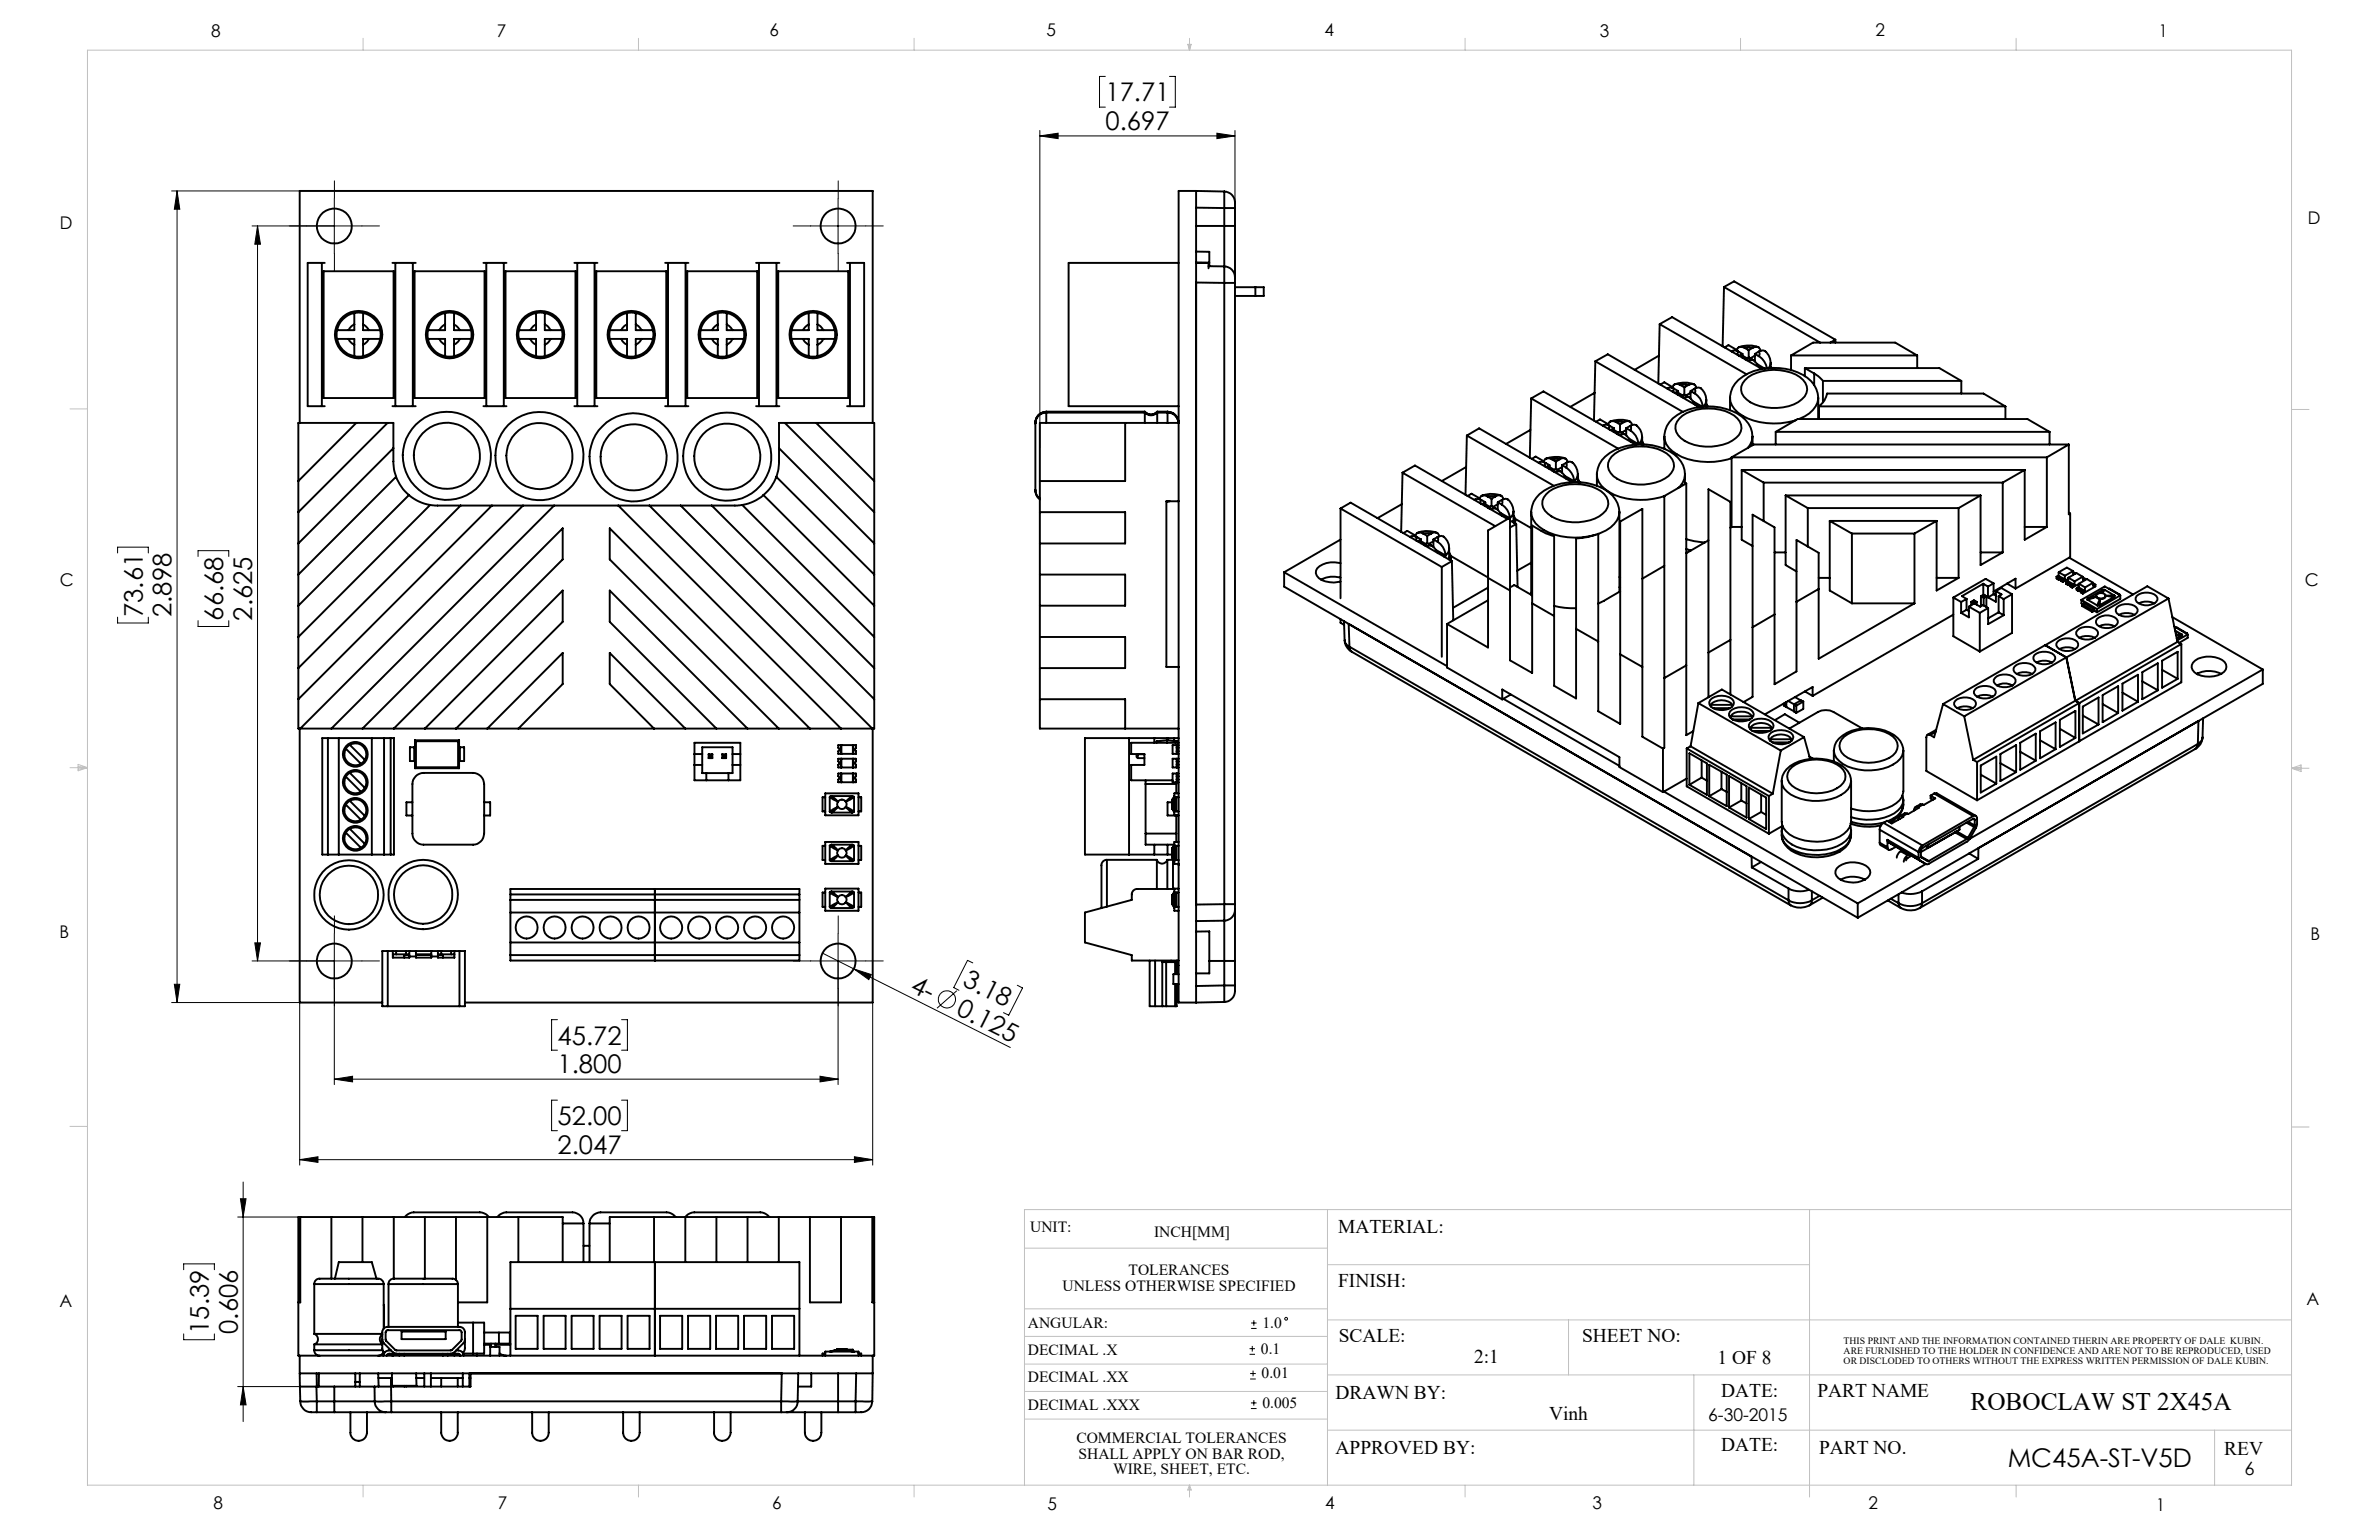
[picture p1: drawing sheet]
<svg xmlns="http://www.w3.org/2000/svg" width="432mm" height="279mm" viewBox="0 0 432 279" stroke-linecap="round" stroke-linejoin="round" font-family="sans-serif">
<defs><g id="words">
<g font-size="4.7">
<text x="200.6" y="18.4">17.71</text>
<text x="200.6" y="23.6">0.697</text>
<text x="25.9" y="111.9" transform="rotate(-90 25.9 111.9)">73.61</text>
<text x="31.1" y="111.9" transform="rotate(-90 31.1 111.9)">2.898</text>
<text x="40.5" y="112.6" transform="rotate(-90 40.5 112.6)">66.68</text>
<text x="45.8" y="112.6" transform="rotate(-90 45.8 112.6)">2.625</text>
<text x="165" y="179.8" transform="rotate(27 165 179.8)">4-</text>
<text x="174.5" y="178.7" transform="rotate(27 174.5 178.7)">3.18</text>
<text x="173.4" y="184" transform="rotate(27 173.4 184)">0.125</text>
<text x="101.2" y="189.5">45.72</text>
<text x="101.2" y="194.8">1.800</text>
<text x="101.2" y="204.1">52.00</text>
<text x="101.2" y="209.3">2.047</text>
<text x="37.9" y="242" transform="rotate(-90 37.9 242)">15.39</text>
<text x="43.1" y="242" transform="rotate(-90 43.1 242)">0.606</text>
<text x="364.4" y="266.1">MC45A-ST-V5D</text>
</g>
<text font-size="4.6" x="357.7" y="255.8">ROBOCLAW ST 2X45A</text>
<g font-size="3.5">
<text x="242.9" y="223.7">MATERIAL:</text>
<text x="242.9" y="233.5">FINISH:</text>
<text x="243" y="243.6">SCALE:</text>
<text x="287.1" y="243.6">SHEET NO:</text>
<text x="267.6" y="247.3">2:1</text>
<text x="311.7" y="247.4">1 OF 8</text>
<text x="242.4" y="253.7">DRAWN BY:</text>
<text x="281.2" y="257.7">Vinh</text>
<text x="312.4" y="253.5">DATE:</text>
<text x="329.9" y="253.5">PART NAME</text>
<text x="242.4" y="263.9">APPROVED BY:</text>
<text x="312.4" y="263.3">DATE:</text>
<text x="330.2" y="263.8">PART NO.</text>
<text x="403.7" y="264">REV</text>
</g>
<text font-size="3.3" x="407.4" y="267.6">6</text>
<g font-size="3.2">
<text x="38.3" y="6.7">8</text>
<text x="90.2" y="6.7">7</text>
<text x="139.7" y="6.5">6</text>
<text x="190" y="6.5">5</text>
<text x="240.4" y="6.5">4</text>
<text x="290.4" y="6.7">3</text>
<text x="340.4" y="6.5">2</text>
<text x="391.9" y="6.7">1</text>
<text x="10.9" y="41.6">D</text>
<text x="418.9" y="40.7">D</text>
<text x="10.9" y="106.3">C</text>
<text x="418.4" y="106.4">C</text>
<text x="10.8" y="170.2">B</text>
<text x="419.4" y="170.6">B</text>
<text x="10.8" y="237.2">A</text>
<text x="418.6" y="236.8">A</text>
<text x="310" y="257.8">6-30-2015</text>
<text x="38.8" y="273.8">8</text>
<text x="90.4" y="273.8">7</text>
<text x="140.2" y="273.8">6</text>
<text x="190.1" y="273.9">5</text>
<text x="240.5" y="273.8">4</text>
<text x="289" y="273.9">3</text>
<text x="339.1" y="273.8">2</text>
<text x="391.4" y="274.1">1</text>
</g>
<g font-size="2.8">
<text x="187" y="223.6">UNIT:</text>
<text x="209.5" y="224.4">INCH[MM]</text>
<text x="204.8" y="231.4">TOLERANCES</text>
<text x="192.8" y="234.2">UNLESS OTHERWISE SPECIFIED</text>
<text x="186.5" y="240.9">ANGULAR:</text>
<text x="186.5" y="245.9">DECIMAL .X</text>
<text x="228.9" y="245.6">0.1</text>
<text x="229.2" y="240.9">1.0</text>
<text x="186.5" y="250.7">DECIMAL .XX</text>
<text x="229" y="250.1">0.01</text>
<text x="186.5" y="255.9">DECIMAL .XXX</text>
<text x="229.1" y="255.4">0.005</text>
<text x="195.4" y="261.8">COMMERCIAL TOLERANCES</text>
<text x="195.8" y="264.6">SHALL APPLY ON BAR ROD,</text>
<text x="202" y="267.4">WIRE, SHEET, ETC.</text>
</g>
<g font-size="1.8">
<text x="334.6" y="243.9">THIS PRINT AND THE INFORMATION CONTAINED THERIN ARE PROPERTY OF DALE KUBIN.</text>
<text x="334.6" y="245.7">ARE FURNISHED TO THE HOLDER IN CONFIDENCE AND ARE NOT TO BE REPRODUCED, USED</text>
<text x="334.6" y="247.4">OR DISCLODED TO OTHERS WITHOUT THE EXPRESS WRITTEN PERMISSION OF DALE KUBIN.</text>
</g>
</g></defs>
<g fill="none" stroke="#000" stroke-width=".18">
<path d="M200.6 13.9h-1v5.5h1M212.3 13.9h1v5.5h-1M31.2 34.6h23.2M32.1 34.6l.5 3.4h-1zM32.1 34.6v147.3M60.7 36v10M152.1 36v10M188.7 24.7l3.4-.5v1zM188.7 23.7v57.6M188.7 24.7h35.5M220.9 24.2l3.3 .5-3.3 .5zM224.2 23.7v27.6"/>
<path d="M45.8 41h19.9M46.7 41l.6 3.3h-1.1zM46.7 41v133.3M147.1 41h10M21.3 100.3v-1h5.6v1M21.3 112v1h5.6v-1M35.9 101v-1.1h5.6v1.1M35.9 112.6v1.1h5.6v-1.1M31.6 178.6h1l-.5 3.3zM45.8 174.3h19.9M46.2 171.1h1.1l-.6 3.2zM60.7 169.4v27.4"/>
<path d="M147.1 174.3h10M149.3 172.9l5.7 2.9M152.1 169.4v27.4M155 175.8l3.2 1-.5 .9zM155 175.8l28.4 14.2M173.7 179.7l-3.6 3.2M176.6 174.7l-1-.5-2.5 5 1 .5M184.6 178.8l1 .4-2.5 5-1-.5M31.2 181.9h23.2v29.5M60.7 195.8h91.4M60.7 195.8l3.3-.5v1zM101.2 199.6h-1.1v5.5h1.1"/>
<path d="M101.2 185h-1.1v5.5h1.1M112.8 199.6h1.1v5.5h-1.1M112.8 185h1.1v5.5h-1.1M148.8 195.3l3.3 .5-3.3 .5zM158.4 181.9v29.5M43.6 217.5h1.1l-.6 3.3zM44.1 214.5v43.4M54.4 210.4h104M54.4 210.4l3.3-.5v1zM155.1 209.9l3.3 .5-3.3 .5zM33.3 230.4v-1.1h5.6v1.1M43.1 220.8h11.1"/>
<path d="M227.6 239.5v1M33.3 242v1.1h5.6v-1.1M43.1 251.6h27.9M44.1 251.6l.6 3.3h-1.1zM226.8 245.7h1M226.8 244.7h1M226.9 250.2h1M226.9 249.2h1M227 255.6h1.1M227 254.5h1.1M227.1 241h1M227.1 240h1"/>
<path d="M227.3 244.2v1M227.4 248.7v1M227.6 254v1"/>
<circle cx="171.9" cy="181.3" r="1.55"/>
<circle cx="233.4" cy="239.3" r=".25"/>
</g>
<g fill="none" stroke="#000" stroke-width=".18" stroke-dasharray="15.2 1.3 1.3 1.3">
<path d="M60.7 36v-3.2M152.1 36v-3.2M55.7 41h-3.2M60.7 46v3.2M65.7 41h3.2M147.1 41h-3.1M152.1 46v3.2M157.1 41h3.2M55.7 174.3h-3.2M60.7 169.3v-3.1M60.7 179.3v3.2M65.7 174.3h3.2"/>
<path d="M147.1 174.3h-3.1M152.1 169.3v-3.1M152.1 179.3v3.2M157.1 174.3h3.2"/>
</g>
<g fill="none" stroke="#c0c0c0" stroke-width=".18">
<path d="M15.9 9.1h400v260.4h-400zM65.9 6.9v2.2M115.9 6.9v2.2M165.9 6.9v2.2M215.6 8h.6l-.3 1.1zM215.7 8l.2 1.1M215.9 6.9v2.2M216 8l-.1 1.1M265.9 6.9v2.2M315.9 6.9v2.2M365.9 6.9v2.2M12.7 74.2h3.2"/>
<path d="M415.9 74.3h3.2M12.7 139.3h3.2M14.2 139.1l1.7 .2M14.2 138.7l1.7 .6-1.7 .5zM15.9 139.3l-1.7 .3M415.9 139.4h3.2M415.9 139.4l1.8-.6v1.2zM415.9 139.4l1.8 .3M417.7 139.2l-1.8 .2M12.7 204.4h3.2M240.9 219.5v50M328.4 219.5v52.1"/>
<path d="M415.9 204.5h3.2M415.9 219.5h-230v50M185.9 237.5h55M185.9 226.4h55M240.9 239.5h175M240.9 229.4h87.5M284.7 239.5v9.9M185.9 257.5h55M185.9 252.4h55M185.9 247.5h55M185.9 242.5h55M240.9 259.5h175"/>
<path d="M240.9 249.4h175M307.4 249.4v20.1M402 259.5v10M65.9 269.5v2.1M115.9 269.5v2.1M165.9 269.5v2.1M215.9 269.5v2.1M215.9 269.5l.3 .8h-.6zM265.9 269.5v2.1M365.9 269.5v2.1"/>
</g>
<g fill="#000">
<path d="M155 175.8l3.2 1-.5 .9z"/>
<path d="M32.1 34.6l.5 3.4h-1zM31.6 178.6h1l-.5 3.3z"/>
<path d="M46.2 171.1h1.1l-.6 3.2zM46.7 41l.6 3.3h-1.1zM44.1 251.6l.6 3.3h-1.1zM43.6 217.5h1.1l-.6 3.3z"/>
<path d="M54.4 210.4l3.3-.5v1zM155.1 209.9l3.3 .5-3.3 .5zM60.7 195.8l3.3-.5v1zM148.8 195.3l3.3 .5-3.3 .5zM188.7 24.7l3.4-.5v1zM220.9 24.2l3.3 .5-3.3 .5z"/>
</g>
<g fill="none" stroke="#000" stroke-width=".35">
<path d="M217.1 34.6h-3.2v147.3h3.2M217.1 34.6v147.3M217.1 37.7h5.1M217.1 34.6l5.1 .1M222.2 34.7v3M222.2 34.7a2.31 2.31 0 0 1 2 2.9v.1M222.2 37.7h2M222.2 37.7v3.3M224.2 37.7v3.3M58.4 47.7v26M58.7 49.2h12.7v23h-12.7zM58.9 47.7h-3.1v26h3.1"/>
<path d="M61.2 59.9h2.1M61.2 59.9v1.6M64.3 56.8v2.1M64.3 58.9a2.05 2.05 0 0 0-1 1M64.3 56.8a4 4 0 0 0-3.1 3.1M64.3 56.8l.8-.1 .8 .1M64.3 58.9v1h-1M65.9 56.8v2.1M65.9 56.8a4 4 0 0 1 3.1 3.1M65.9 58.9l.7 .5 .3 .5M65.9 58.9v1h1M66.9 59.9h2.1"/>
<path d="M69 59.9l.1 .8-.1 .8M71.2 47.7h4.3M71.8 47.7v26M74.9 47.7v26M75.2 49.2h12.7v23h-12.7zM77.7 59.9h2.1M77.7 59.9v1.6M80.8 56.8v2.1M80.8 58.9l-.8 .5-.2 .5M80.8 56.8a4 4 0 0 0-3.1 3.1M80.8 56.8l.8-.1 .8 .1M80.8 58.9v1h-1"/>
<path d="M82.4 56.8v2.1M82.4 56.8a4 4 0 0 1 3.1 3.1M82.4 58.9l.7 .5 .3 .5M82.4 58.9v1h1M83.4 59.9h2.1M85.5 59.9v1.6M87.7 47.7h4.2M88.3 47.7v26M91.4 47.7v26M91.8 49.2h12.7v23h-12.7zM94.2 59.9h2.1M94.2 59.9l-.1 .6 .1 1"/>
<path d="M97.3 56.8v2.1M97.3 58.9l-.5 .3-.5 .7M97.3 56.8a3.9 3.9 0 0 0-3.1 3.1M97.3 56.8l.8-.1 .8 .1M97.3 58.9v1h-1M98.9 56.8v2.1M98.9 56.8a4 4 0 0 1 3.1 3.1M98.9 58.9a2.05 2.05 0 0 1 1 1M98.9 58.9v1h1M99.9 59.9h2.1M102 59.9v1.6M104.2 47.7h4.2"/>
<path d="M104.8 47.7v26M107.9 47.7v26M108.2 49.2h12.7v23h-12.7zM110.7 59.9h2M110.7 59.9v1.6M113.8 56.8v2.1M113.8 58.9a2.05 2.05 0 0 0-1.1 1M113.8 56.8a4 4 0 0 0-3.1 3.1M113.8 56.8l.8-.1 .8 .1M113.8 58.9v1h-1.1M115.4 56.8v2.1M115.4 56.8a3.9 3.9 0 0 1 3.1 3.1"/>
<path d="M115.4 58.9l.5 .3 .5 .7M115.4 58.9v1h1M116.4 59.9h2.1M118.5 59.9l.1 .6-.1 1M120.7 47.7h4.3M121.2 47.7v26M124.4 47.7v26M124.7 49.2h12.7v23h-12.7zM127.2 59.9h2.1M127.2 59.9v1.6M130.3 56.8v2.1M130.3 58.9l-.8 .5-.2 .5"/>
<path d="M130.3 56.8a4 4 0 0 0-3.1 3.1M130.3 56.8l.8-.1 .8 .1M130.3 58.9v1h-1M131.9 56.8v2.1M131.9 56.8a4 4 0 0 1 3.1 3.1M131.9 58.9l.7 .5 .3 .5M131.9 58.9v1h1M132.9 59.9h2.1M135 59.9v1.6M137.2 47.7h4.3M137.8 47.7v26M140.9 47.7v26"/>
<path d="M141.3 49.2h12.7v23h-12.7zM143.7 59.9h2.1M143.7 59.9l-.1 .8 .1 .8M146.8 56.8v2.1M146.8 58.9l-.8 .5-.2 .5M146.8 56.8a4 4 0 0 0-3.1 3.1M146.8 56.8l.8-.1 .8 .1M146.8 58.9v1h-1M148.4 56.8v2.1M148.4 56.8a4 4 0 0 1 3.1 3.1M148.4 58.9a2.05 2.05 0 0 1 1 1M148.4 58.9v1h1"/>
<path d="M149.4 59.9h2.1M151.5 59.9v1.6M153.7 47.7h3.1v26h-3.1M154.3 47.7v26M213.9 47.7h-19.9v26h19.9M217.1 45.6l2.4 .1v2.6M217.1 47.7h2.3v1M217.1 51.3h5.1M217.1 41h5.1M217.1 47.6l2.4 .1M219.4 48.3h2.8M222.2 48.3v3"/>
<path d="M222.2 51.3h2M222.2 48.3a1.99 1.99 0 0 1 2 2M222.2 41v7.3M222.2 41h2M222.2 51.3v112.7M224.2 50.3v1M224.2 41v9.3M224.2 52.1h3.7M224.2 53.7h3.7M224.2 51.3v112.7M227.9 52.1h1.5v1.6h-1.5M227.9 52.1v1.6"/>
<path d="M301.2 58.8l-.2 10.8M301.2 58.8l15.8 9.1M301.2 58.8l2.3-1.3 16.3 9.5M312.9 52.1l-.2 10.7M312.9 52.1l17.5 10.1M312.9 52.1l1.8-1.1 18.4 10.6M54.4 76.7v-42.1h104v42.1M61.2 61.5a4 4 0 0 0 3.1 3.1M61.2 61.5h2.1M63.3 61.5a1.95 1.95 0 0 0 1 1M63.3 61.5h1v1M64.3 62.5v2.1"/>
<path d="M64.3 64.6h1.6M64.7 76.7l-10.5 10.6M65.9 62.5v2.1M66.9 61.5a2.05 2.05 0 0 1-1 1M66.9 61.5h2.1M66.9 61.5h-1v1M69 61.5a4 4 0 0 1-3.1 3.1M70.3 76.7l-16.1 16.2M71.2 73.7h4.3M77.7 61.5a4 4 0 0 0 3.1 3.1M77.7 61.5h2.1M79.8 61.5a2.05 2.05 0 0 0 1 1"/>
<path d="M79.8 61.5h1v1M80.8 62.5v2.1M80.8 64.6h1.6M82.4 62.5v2.1M83.4 61.5a2.05 2.05 0 0 1-1 1M83.4 61.5h2.1M83.4 61.5h-1v1M85.5 61.5a4 4 0 0 1-3.1 3.1M87.7 73.7h4.2M94.2 61.5a3.9 3.9 0 0 0 3.1 3.1M94.2 61.5h2.1M96.3 61.5a2.05 2.05 0 0 0 1 1"/>
<path d="M96.3 61.5h1v1M97.3 62.5v2.1M97.3 64.6h1.6M98.9 62.5v2.1M99.9 61.5a1.95 1.95 0 0 1-1 1M99.9 61.5h2.1M99.9 61.5h-1v1M102 61.5a4 4 0 0 1-3.1 3.1M104.2 73.7h4.2M110.7 61.5a4 4 0 0 0 3.1 3.1M110.7 61.5h2M112.7 61.5a1.95 1.95 0 0 0 1.1 1"/>
<path d="M112.7 61.5h1.1v1M113.8 62.5v2.1M113.8 64.6h1.6M115.4 62.5v2.1M116.4 61.5a2.05 2.05 0 0 1-1 1M116.4 61.5h2.1M116.4 61.5h-1v1M118.5 61.5a3.9 3.9 0 0 1-3.1 3.1M120.7 73.7h4.3M127.2 61.5a4 4 0 0 0 3.1 3.1M127.2 61.5h2.1M129.3 61.5a2.05 2.05 0 0 0 1 1"/>
<path d="M129.3 61.5h1v1M130.3 62.5v2.1M130.3 64.6h1.6M131.9 62.5v2.1M132.9 61.5a2.05 2.05 0 0 1-1 1M132.9 61.5h2.1M132.9 61.5h-1v1M135 61.5a4 4 0 0 1-3.1 3.1M137.2 73.7h4.3M142.5 76.7l16.2 16.2M143.7 61.5a4 4 0 0 0 3.1 3.1M143.7 61.5h2.1"/>
<path d="M145.8 61.5a2.05 2.05 0 0 0 1 1M145.8 61.5h1v1M146.8 62.5v2.1M146.8 64.6h1.6M148.1 76.7l10.6 10.6M148.4 62.5v2.1M149.4 61.5a1.95 1.95 0 0 1-1 1M149.4 61.5h2.1M149.4 61.5h-1v1M151.5 61.5a4 4 0 0 1-3.1 3.1M187.9 76.8v12.1M189.9 74.9a1.93 1.93 0 0 0-2 1.9"/>
<path d="M189.9 74.8a1.99 1.99 0 0 0-2 2M189.9 74.7a2 2 0 0 0-2 2.1M189.9 74.9v1.8M189.9 74.8v.1M189.9 74.9h17.9M189.9 74.8h17.9M189.9 74.7h17.9M189.9 74.7v.1M204.2 76.7v10.6h-15.5M207.8 74.9a1.54 1.54 0 0 0 2.2 0M207.8 74.8a1.54 1.54 0 0 0 2.2 0M207.8 74.7a1.47 1.47 0 0 0 2.2 0"/>
<path d="M207.8 74.9v1.8M207.8 74.7v.1M207.8 74.8v.1M210 74.9v1.8M210 74.8v.1M210 74.9h1.9M210 74.8h1.9M210 74.7h1.9M210 74.7v.1M211.9 74.9a1.99 1.99 0 0 1 2 1.8h-25.2v55.5h25.2M211.9 74.8a2.05 2.05 0 0 1 2 2M211.9 74.7a2.05 2.05 0 0 1 2 2"/>
<path d="M211.9 74.9v1.8M211.9 74.8v.1M211.9 74.7v.1M266.2 79l-.2 10.8M266.2 79l15.8 9.1M266.2 79l2.3-1.3 16.9 9.8M277.8 78l-4.4 2.5M277.9 72.3l-.2 10.7M277.9 72.3l15.8 9.1M277.9 72.3l2.2-1.3 16.8 9.7M289.5 71.3l-4.5 2.5M289.6 65.5l-.3 10.8"/>
<path d="M289.6 65.5l15.8 9.2M289.6 65.5l2.2-1.2 16.6 9.6M289.7 76.5l.7-.4 1.5 .9M291 77.2a.97 .97 0 0 1 1.2 .1M291.1 77.2l-.1 .1M292.2 77.3l-.1 .6M292.2 77.3l.7 .4M292.2 76.5a5.3 5.3 0 0 1 3.7 0M292.9 78l.9 .5M292.9 77.7l-.6 .3M292.9 77.7v.7M293.3 76.6a.89 .89 0 0 0-1.4 .5"/>
<path d="M293.3 76.6h1.5M293.3 76.6l.7 .4M294 78.3l.8 .4M294 78.3l-.6 .4M294 77v1.3M294.8 78.7l.9 .9 .3 .6M294.8 76.6a.88 .88 0 0 1 1.4 .5M294.8 78.7l-1.1 .1M294.8 76.6l-.8 .4M295.2 78l-.9 .5M295.2 77.7l.7 .4M295.2 77.7v1.3"/>
<path d="M295.7 79.6l1.7 1M295.9 78.1a3.1 3.1 0 0 1 1.5 2.5M295.9 77.3a.71 .71 0 0 1 0 .8M295.9 77.3l-.7 .4M297 77.2a2.56 2.56 0 0 1 1 2.1M297.1 77.2a.93 .93 0 0 0-1.2 .1M301.1 64.5l-4.4 2.6M301.3 69.8l.8-.4 1.5 .8M302.1 79.2a3.7 3.7 0 0 0 2.2 3.2 12.5 12.5 0 0 0 10 .7M302.1 79.2v2.2M302.7 70.5a.97 .97 0 0 1 1.1 0M302.8 70.4l-.2 .1"/>
<path d="M303.8 70.5l-.1 .7M303.8 70.5l.8 .4M303.9 69.7a5.3 5.3 0 0 1 3.7 0M304.6 71.3l.8 .5M304.6 70.9l-.6 .4M304.6 70.9v.7M304.8 76a8.2 8.2 0 0 1 7.4-1.7 4.6 4.6 0 0 1 3.8 2.8 2.55 2.55 0 0 1-1.6 2.8 8.9 8.9 0 0 1-9.3-.4 2.27 2.27 0 0 1-.3-3.5zM305 69.9a.87 .87 0 0 0-1.5 .5M305 69.9h1.5M305 69.9l.7 .4M305.7 71.6l.8 .4M305.7 71.6l-.6 .3"/>
<path d="M305.7 70.3v1.3M306.5 72l.4 .3 .8 1.1M306.5 69.9a.85 .85 0 0 1 1.4 .5M306.5 72l-1.2 .1M306.5 69.9l-.8 .4M306.8 71.3l-.8 .5M306.8 70.9l.8 .5M306.8 70.9v1.4M307.3 72.8l1.8 1M307.6 71.4a3.1 3.1 0 0 1 1.5 2.4M307.6 70.5a.71 .71 0 0 1 0 .9M307.6 70.5l-.8 .4"/>
<path d="M308.7 70.4a2.84 2.84 0 0 1 1 2.2M308.8 70.5a.93 .93 0 0 0-1.2 0M309.7 73.3l.3 .4M309.7 72.6a1.53 1.53 0 0 1-.6 1.2M309.7 72.6v1.2M313 63l.7-.4 1.5 .9M314 74.4v-2.2a4.5 4.5 0 0 0 3.2 3.7 13 13 0 0 0 8.7 .3M314.4 63.7a.97 .97 0 0 1 1.1 .1M314.4 63.7l-.1 .1M315.5 63.8l-.1 .6M315.5 63.8l.8 .4M315.6 63a5.3 5.3 0 0 1 3.6 0"/>
<path d="M316.3 64.5l.8 .5M316.3 64.2l-.7 .4M316.3 64.2v.7M316.7 63.1a.86 .86 0 0 0-.9-.2 .86 .86 0 0 0-.6 .7M316.7 63.1h1.4M316.7 63.1l.7 .4M316.7 69a8.2 8.2 0 0 1 7.4-1.7 4.6 4.6 0 0 1 3.8 2.8 2.29 2.29 0 0 1-.9 2.4 8.8 8.8 0 0 1-8.5 .9 3.1 3.1 0 0 1-2.4-3.3zM317.4 64.8l.7 .5M317.4 64.8l-.6 .4M317.4 63.5v1.3M318.1 79.2a5.1 5.1 0 0 0-3.8-4.7 11 11 0 0 0-10.7 1.4 4.3 4.3 0 0 0-1.5 3.3M318.1 65.3l.5 .3 .7 1.1"/>
<path d="M318.1 63.1a.87 .87 0 0 1 1.4 .5M318.1 65.3h-1.1M318.1 63.1l-.7 .4M318.5 64.5l-.8 .5M318.5 64.2l.7 .4M318.5 64.2v1.4M319 66.1l1.3 .8M319.2 64.6a3.2 3.2 0 0 1 1.5 2.2M319.2 63.8a.71 .71 0 0 1 0 .8M319.2 63.8l-.7 .4M320.4 63.7a2.84 2.84 0 0 1 1 2.1M320.4 63.7a1.11 1.11 0 0 0-1.2 .1"/>
<path d="M321.4 66.5l.1 .2M321.4 65.8l-.1 .4-.3 .6M321.4 65.8v1M322.3 78.4h49.7M322.3 78.4v2.2M322.3 78.4l4-2.4h41.7l4 2.4M325.1 64.5h22.9M325.1 64.5l4-2.3h14.9l4 2.3M325.1 64.5v2.7M327.6 66.8l1.7 1M327.6 66.8h24.4l4 2.3M327.6 66.8v1.5"/>
<path d="M329.3 67.8l.9 .6 .7 .7M329.3 67.8v2.1M330 72.2a5.2 5.2 0 0 0-3.7-4.6 10.8 10.8 0 0 0-10.8 1.3 4.3 4.3 0 0 0-1.5 3.3M330 72.2a4.7 4.7 0 0 1-3.5 3.8M330 72.2v3.8M330.1 73.7a3.6 3.6 0 0 0 1.5-2.3h28.4l4 2.3M330.1 73.7v2.3M330.1 73.7h33.9M330.9 69.1v3.9M330.9 69.1h25.1M333.1 61.6l-.9 .6M333.1 61.6v.6"/>
<path d="M348 64.5v2.3M356 69.1v2.3M364 73.7v2.3M372 78.4v2.2M71.4 81.3l-17.2 17.3M71.9 86.5a7.1 7.1 0 0 1-.5-2.8v-7h-17.2v55.5h104.5v-55.5h-17.3v7a7.1 7.1 0 0 1-.5 2.8M71.9 86.5a8.2 8.2 0 0 0 2.3 3.3M71.9 86.5l-17.7 17.7M74.2 89.8a7.9 7.9 0 0 0 3.9 1.8M74.2 89.8l-20 20.1M78.1 91.6l.8 .1h55l.8-.1M78.1 91.6l-23.9 24"/>
<path d="M83.6 91.7l-29.4 29.5M89.3 91.7l-35.1 35.2M94.9 91.7l-40.4 40.5M100.6 91.7l-40.5 40.5M112.2 91.7l40.4 40.5M117.9 91.7l40.4 40.5M123.5 91.7l35.2 35.2M129.2 91.7l29.5 29.5M134.7 91.6l24 24M138.6 89.8a7.9 7.9 0 0 1-3.9 1.8M138.6 89.8l20.1 20.1M140.9 86.5a7.4 7.4 0 0 1-2.3 3.3"/>
<path d="M140.9 86.5l17.8 17.7M141.4 81.3l17.3 17.3M187.9 88.9a1.93 1.93 0 0 0 .8 1.6M187.9 88.9v.1a1.93 1.93 0 0 0 .8 1.6M188.7 92.9h15.5v5.7h-15.5M211.7 91h.2M211.9 90.9v.1M212.3 90.9l-.4 .1M213.9 90.9h-2.2v30.1h2.2M243.3 92.3v16.2M243.3 92.3l18.4 10.6M243.3 92.3l1.8-1.1 18.4 10.6"/>
<path d="M243.3 97.9l-10.2 5.9M254.4 91.5l-4.4 2.5M254.6 85.8l-.3 10.7M254.6 85.8l16.8 9.7M254.6 85.8l2.2-1.3 16.8 9.7M254.7 96.7l.7-.4 1.5 .9M256 97.4a.91 .91 0 0 1 1.2 0M256.1 97.3l-.1 .2M257.2 97.4l-.1 .7M257.2 97.4l.7 .5M257.2 96.7a4.8 4.8 0 0 1 3.7 0M257.9 98.2l.9 .5"/>
<path d="M257.9 97.9l-.6 .3M257.9 97.9v.7M258.3 96.8a.87 .87 0 0 0-1.4 .5M258.3 96.8h1.5M258.3 96.8l.7 .4M259 98.5l.8 .5M259 98.5l-.6 .4M259 97.2v1.3M259.8 99l.9 .8 .3 .6M259.8 96.8a.85 .85 0 0 1 1.4 .5M259.8 99h-1.1M259.8 96.8l-.8 .4"/>
<path d="M260.2 98.2l-.9 .5M260.2 97.9l.7 .4M260.2 97.9v1.3M260.7 99.8l1.7 1M260.9 98.3a3.2 3.2 0 0 1 1.5 2.5M260.9 97.4a.71 .71 0 0 1 0 .9M260.9 97.4l.7-.2 .5 .2M260.9 97.4l-.7 .5M262 97.3a2.71 2.71 0 0 1 1 2.2M263 99.5v2M263 99.5a1.66 1.66 0 0 1-.6 1.3M266.1 84.7l-4.4 2.6"/>
<path d="M266.3 90l.8-.4 1.5 .8M267.7 90.7a1.05 1.05 0 0 1 1.2 0M267.8 90.6l-.1 .1M268.9 90.7l-.2 .7M268.9 90.7l.7 .4M268.9 90a4.8 4.8 0 0 1 3.7 0M269.6 91.5l.8 .5M269.6 91.1l-.6 .4M269.6 91.1v.7M270 90.1a.86 .86 0 0 0-.9-.2 .86 .86 0 0 0-.6 .7M270 90.1h1.4M270 90.1l.7 .4"/>
<path d="M270.7 91.8l.7 .4M270.7 91.8l-.6 .3M270.7 90.5v1.3M271.4 92.2l.5 .3 .8 1.1M271.4 90.1a.87 .87 0 0 1 1.5 .5M271.4 92.2l-1.1 .1M271.4 90.1l-.7 .4M271.9 91.5l-.9 .5M271.9 91.1l.7 .4M271.9 91.1v1.4M272.3 93.1l1.7 .9M272.6 91.5a3.1 3.1 0 0 1 1.4 2.6 1.72 1.72 0 0 0 .7-1.3"/>
<path d="M272.6 90.7l.1 .3-.1 .5M272.6 90.7l.7-.2 .5 .2M272.6 90.7l-.7 .4M273.7 90.6a3 3 0 0 1 1 2.2M274.1 94.4l1.1 .7M274.7 92.8v2M274.7 93.5a1.41 1.41 0 0 1 .2 1.4M275 94.1l2.9 1.7M275 94.4v.6M275.2 95.1l-1.1 .6M275.2 95.1l.2 11.4M277.9 93a3.8 3.8 0 0 0 2.3 3.1 12.6 12.6 0 0 0 9.4 .9"/>
<path d="M277.9 92.9l.1 15.1M278 93a4.7 4.7 0 0 1 3.2-4.5 11 11 0 0 1 10.8 .8 4 4 0 0 1 1.5 5.1 6.1 6.1 0 0 1-3.4 2.5M278 83.3l.7-.5 1.5 .9M279.4 84a.97 .97 0 0 1 1.1 0M279.4 83.9l-.1 .1M280.5 83.2a5.5 5.5 0 0 1 3.7 0M280.5 84l-.1 .3v.3M280.5 84l.7 .4M280.6 89.7a8.2 8.2 0 0 1 7.4-1.6 4.6 4.6 0 0 1 3.9 2.7 2.29 2.29 0 0 1-1 2.4 8.6 8.6 0 0 1-9.9 0 2.25 2.25 0 0 1-.4-3.5zM281.2 84.7l.9 .5M281.2 84.4l-.6 .3M281.2 84.4v.7"/>
<path d="M281.7 83.3a.86 .86 0 0 0-.9-.2 .86 .86 0 0 0-.6 .8M281.7 83.3h1.4M281.7 83.3l.7 .4M282.4 85.1l.7 .4M282.4 85.1l-.6 .3M282.4 83.7v1.4M283.1 85.5l.9 .8 .3 .6M283.1 83.3a.88 .88 0 0 1 1.5 .6M283.1 85.5h-1.1M283.1 83.3l-.7 .4M283.5 84.7l-.8 .5M283.5 84.4l.7 .4"/>
<path d="M283.5 84.4v1.4M284 86.3l1.7 1M284.2 84.8a3.2 3.2 0 0 1 1.5 2.5M284.2 84a.65 .65 0 0 1 0 .8M284.2 84l-.7 .4M285.4 83.9a2.84 2.84 0 0 1 1 2.1M285.4 84l-.5-.3-.7 .3M285.7 87.3l-.2 .2M286.4 86.7l.3 1M286.4 86a1.72 1.72 0 0 1-.7 1.3M286.4 86v1.5M286.7 87.4l.1 .1"/>
<path d="M289.8 86.1v2.1M292.5 82.8a8.5 8.5 0 0 1 8.4-1.3 4.3 4.3 0 0 1 2.9 2.5 2.55 2.55 0 0 1-1.6 2.8 9 9 0 0 1-9.4-.4 2.35 2.35 0 0 1-.3-3.6zM293.9 92.9v14.5M297.4 80.6a1.72 1.72 0 0 0 .7-1.3v1.3M298.1 80l.2 .7M305.8 86a5.1 5.1 0 0 0-3.7-4.6 11.2 11.2 0 0 0-9.9 .8 4.2 4.2 0 0 0-2 5.3 7.8 7.8 0 0 0 6.2 3.1 13 13 0 0 0 5.7-.6M305.8 87.8v-1.7a3.1 3.1 0 0 1-1.2 2.4M306.1 97.8l1.4 .4 2 .2M306.1 99.6l.8 .3M310.1 98l-4 2.4M314.3 95.6l-.2 .1M314.3 95.6h1.8"/>
<path d="M314.3 83v12.6M314.3 83h57.2M316.1 85.3v12.6l2 1.2M316.1 85.3l4 2.3M316.1 85.3h51.4M318.1 80.8v-1.6a3.2 3.2 0 0 1-.8 2M320.1 87.6h43.4M320.1 87.6v6.9M324.1 89.9l4 2.3M324.1 89.9v12.6l2 1.2M324.1 89.9h35.4M328.1 92.2h27.4"/>
<path d="M328.1 92.2v7M332.1 94.5v12.6l4 2.4M332.1 94.5l4 2.3M332.1 94.5h19.4M336.1 96.8h11.4M336.1 96.8v12.7M347.5 96.8v12.7M351.5 94.5l-4 2.3M351.5 94.5v12.6l4-2.3M355.5 92.2v12.6M359.5 89.9l-4 2.3M359.5 89.9v12.6l4-2.3"/>
<path d="M363.5 87.6v12.6M367.5 85.3l-4 2.3M367.5 85.3v12.6l4-2.3M367.5 95.6h4M371.5 83v12.6M375.5 80.6l-4 2.4M375.5 80.6v12.7l.2-.1M375.5 80.6h-57.2l-4 2.4M375.5 93l.2 .2M375.7 93.2v7.9l-9.9 5.7M188.7 104.2h15.5v5.7h-15.5M188.7 115.6h15.5v5.6h-15.5"/>
<path d="M233.1 103.8l29.5 17.1M233.1 103.8v2.6l104.1 60.1M243.3 102.2a4.5 4.5 0 0 0-4.2 .9 1.36 1.36 0 0 0 .8 2.1 5.4 5.4 0 0 0 3.4 .3M243.3 104.8a4.8 4.8 0 0 0-3.5 .4M243.3 112.3v.7l.7 .4M243.9 112.7l.2 3.5a1.33 1.33 0 0 0 .8 1.1M244.1 116.2a2.28 2.28 0 0 0 1.3 2.1M244.9 117.3a.97 .97 0 0 0 .5 1M244.9 117.3l-.1-4.1 73.1 42.2 .1 2M244.9 117.3l79.7 46M245.4 118.3l79.6 46M261.7 102.9v16.3"/>
<path d="M262.4 100.8l-.3 .2M262.6 113.2l7.5 4.3v-21.3l4-2.3v25.9l4 2.3v-26.7l2.5 1.4 1.5 .5v27.1l4 2.3v-29a10.9 10.9 0 0 0 4-.9v32.2l4 2.3v-36.7l4-2.3v41.4l3.7 2.1M262.6 113.2v7.9l10.1 5.8M263 100.2a1.41 1.41 0 0 1 .2 1.5M263.3 100.9l6.8 3.9M263.3 101.1v.6M263.5 101.8l-1.8 1.1M263.5 101.8l.3 10.7M270.1 106.6l-6.4 3.7M270.1 104.8l4 2.3M270.1 108.9l-7.5 4.3M274.1 106.6l.7-.4 3.3 1.8"/>
<path d="M277.9 102.1l-2.5 1.4M278.1 109.5l4 2.3M282.1 109.9a13.8 13.8 0 0 0 4 .4M286.1 114.1l4 2.3M293.9 104.7l.2 .1M293.9 106.5l.2 .1M294.1 107.3l-4 2.2M294.1 118.7l4 2.3M302.1 102.7l-4 2.3M314.1 116.1l-4 2.3M322.1 111.5l-4 2.3M322.1 100.2h2"/>
<path d="M330.1 106.9l-4 2.3M330.1 104.8h2M336.1 109.5h11.4M347.5 109.5l-17.4 10v-19.2l-4-2.3v23.8l-4 2.3v-28.4l-4-2.3v33l-1.7 1M351.5 104.8h4M354.5 108.4v7l4.8 2.8M354.5 108.4l1.5 .8M354.5 111.5l-25.5 14.8M356 109.2v2M356.9 108.7l-.9 .5M356.9 110.6l-.9 .6M356.9 108.7v1.9"/>
<path d="M356.9 110.6l.5 .3M357.4 110.1l1.9 1.1M357.4 110.1l1-.6 1 .6 .5-.3 1 .5M357.4 110.1v1.9l-1.4-.8M357.8 109.2l.5 .3 .5-.3M357.8 109.2v.6M358.1 109l.2 .1M358.1 109l-.3 .2M358.1 109l.2-.1 .2 .1M358.3 109.1v.4M358.5 109l-.2 .1M358.5 109l.3 .2"/>
<path d="M358.8 109.2v.5M359.3 111.2v7M359.5 100.2h4M359.6 108.2l.4 .2 .5-.2M359.6 108.2v1.8M359.8 108l.2 .1M359.8 108l-.2 .2M359.8 108l.2-.1 .3 .1M360 105.9l.8 .5M360 105.9l-3.9 2.3 .8 .5M360 105.9v2.1M360 108.1v1.8"/>
<path d="M360.3 108l-.3 .1M360.3 108l.2 .2M360.5 108.2v1.9M360.8 106.4v2M360.9 110.3l-1.6 .9M360.9 110.3v2.9l2.8-1.6M360.9 112.1v.1M361.8 105.8l-1.4-.8-5.9 3.4M361.8 105.8l-1 .6M361.8 107.8l-1 .6M361.8 105.8v2M361.8 107.8l.5 .3"/>
<path d="M362.3 107.2l1 .6-.5 .4M362.3 107.2l1-.5 1.9 1.1M362.3 107.2v2l-1.5-.8M362.8 111.1l.9 .5M362.8 111.1l-1.9 1.1M362.8 108.2l.9 .5M362.8 108.2v2.9M363.7 108.7v2.9M364.3 105.9l1.5 .9M365.2 107.8l-1.5 .9M365.2 107.8v7l-5.9 3.4M365.8 106.8v-1.8l-4 2.3"/>
<path d="M369.3 118.9a2.89 2.89 0 0 1 3.5 0 .81 .81 0 0 1-.3 1.3 3 3 0 0 1-3.2-.3l-.2-.3zM371.2 117.1h.1M373.3 104.6v.4l.3 .2M373.3 104.6l.3 .2M373.5 116.4a2.87 2.87 0 0 1 3.5 0 .84 .84 0 0 1-.4 1.4 2.56 2.56 0 0 1-3.4-.7v-.3zM373.6 104.8l.4 .1 .1 .2M373.6 105.2l.5 .1M373.6 104.5l1.2 .6M373.6 104.5l-.3 .1M373.6 104.8v.4M373.7 103.8l1.1 .7M373.7 103.8l-.1 .7"/>
<path d="M373.8 117.8a3.2 3.2 0 0 1 2.8 0M374.1 105.1v.3l.3 .2M374.1 105.1l.3 .2M374.4 105.3v.3M374.8 105.1l-.4 .2M374.8 104.5v.6M375 105.7v.2l.4 .3M375 105.7l.4 .2M375.1 119.3l-3.9-2.2-18.5 10.6M375.4 105.9a.27 .27 0 0 1 .2 0 .27 .27 0 0 1 .2 .2M375.4 106.2l.4 .1M375.4 105.4l1.1 .7"/>
<path d="M375.4 105.4l-.4 .3M375.4 105.9v.3M375.4 105l-1 .6M375.4 104.8l1.2 .7M375.4 104.8v.6M375.6 101.2l11.5 6.6M375.8 106.1v.3l.3 .2M375.8 106.1l.3 .2M376.1 106.3v.3M376.3 103.6l-1.5 .9M376.3 103.6v.6l.4-.2M376.3 103.6l-1.2-.6-1.4 .8"/>
<path d="M376.3 103.8l.4 .2M376.5 106.1l-.4 .2M376.6 105.5l-.1 .6M376.7 104v.1M376.9 106.8v.2l.4 .2M376.9 106.8l.4 .2M377 114.4a2.57 2.57 0 0 1 3.8 .3 1.15 1.15 0 0 1-1.1 1.2 2.41 2.41 0 0 1-2.9-.8v-.4zM377.3 107a.27 .27 0 0 1 .3-.1 .27 .27 0 0 1 .1 .3M377.3 107.2l.4 .2M377.3 106.5l1.1 .7M377.3 106.5l-.4 .3M377.3 107v.2"/>
<path d="M377.3 105.9l-1.2 .7M377.3 105.9l1.2 .7M377.3 105.9v.6M377.4 115.7a3.2 3.2 0 0 1 2.8 0M377.7 107.2l.3 .2M377.7 107.2v.3l.3 .2M377.8 108.8v.7l.2 .1M377.8 108.8l2.8 1.7M377.9 109.6l.4-.2 1.8 1.1M377.9 109.6l1.9 1.1M377.9 109.6v.4l1.9 1M378 104.6l-1.4 .9"/>
<path d="M378 104.6l.1 .6 .3-.2M378 104.6l-1.1-.6-1.5 .8M378 104.8l.4 .2M378 107.4v.3M378.4 107.2l-.4 .2M378.4 105v.3M378.5 106.6l-.1 .6M378.9 108.8l1.8 1.1M379 108.6l-.2 .1 .1 .1M379.8 110.7v.3M379.9 105.7l-1.4 .9M379.9 105.7v.6l.4-.2"/>
<path d="M379.9 105.7l-1.1-.6-1.5 .8M379.9 105.9h.1M379.9 105.9l.4 .2M380.1 110.8l.5 .3M380.1 110.5v.3M380.1 110.5l-.3 .2M380.1 110.8l-.3 .2M380.3 106.1v.3l-2.3 1.3M380.5 108.1v.2M380.5 108.3l-1.6 .5M380.5 108.3a.6 .6 0 0 0 .7 .4M380.5 108.3l-1.5 .3"/>
<path d="M380.5 107.9a1.26 1.26 0 0 1 1.6 0l.1 .2a.97 .97 0 0 1-1.7 0zM380.6 112.3a2.57 2.57 0 0 1 3.8 .3 1.17 1.17 0 0 1-1.1 1.2 2.41 2.41 0 0 1-2.9-.8zM380.6 110.5v.6M381 113.6a3.2 3.2 0 0 1 2.8 0M381.1 109.8l-.4 .1M381.2 108.7l-.5 1.2M381.2 108.7l-.1 1.1M381.6 107.1l-.1 .5M381.6 107.1l-2.6 1.5M382 107l-.4 .1M382 107l-.4 .6M382 107l1.8 1.1"/>
<path d="M382.2 108.1l1.5 .2M382.2 108.1a.66 .66 0 0 1-1 .6M382.8 106.8l1.9 1M383.7 108.3l-2.6 1.5M383.8 108.1l.1 .1-.2 .1M383.8 108.1h-1.6M384.2 110.2a2.89 2.89 0 0 1 3.6 0 .81 .81 0 0 1-.4 1.3 3 3 0 0 1-3.2-.2l-.2-.4zM384.6 111.5a3.2 3.2 0 0 1 2.8 0M384.7 107.8l-.1 .1M384.7 107.8v.2M384.8 108l-4.2 2.5M384.8 108v.7l-4.2 2.4"/>
<path d="M384.8 108l-2.8-1.6-4.2 2.4M387.8 108.1a2.89 2.89 0 0 1 3.6 0 .81 .81 0 0 1-.4 1.4 2.83 2.83 0 0 1-3.2-.3l-.2-.4zM388.2 109.5a3.2 3.2 0 0 1 2.8 0M392.4 119.9l2.9-1.6v4.9l-2.9 1.6zM393.6 108.6l-18.5 10.7M393.6 108.6l1.6 7.9M393.6 108.6l-3.9-2.2-18.5 10.7M394.3 112l16.4 9.5M394.7 113.7l2.4 1.4M394.8 114.4l1.2 .7M395 115.3l1 .1M395 113.9l.1-.1 1.8 1.1"/>
<path d="M395.2 116.5l-18.5 10.6-1.6-7.8M395.2 116.5l.7 .3M395.9 116.8l-18.5 10.8M395.9 116.8v7l-18.5 10.7M396 115.4l-.9 .5M396 115.1l.1 .1-.1 .2M396 115.1h-1.1M396.9 114.9v.1M397.1 115.1l-2 1.1M397.1 115.1v.6l-1.6 .9M398.4 119.8a4.6 4.6 0 0 1 5.4 .3 1.32 1.32 0 0 1-.6 2.1 4.9 4.9 0 0 1-4.9-.2 1.28 1.28 0 0 1 .1-2.2zM54.4 132.2v49.7h15"/>
<path d="M58.5 133.9h13v21.1h-13zM59.5 133.9v21.1M61.5 133.9v21.1M62.8 135.8a2.01 2.01 0 0 0 .3 2.5 2.01 2.01 0 0 0 2.4 .3M62.8 135.8l2.7 2.8M63.5 135.1a2.01 2.01 0 0 1 2.4 .3 2.01 2.01 0 0 1 .3 2.5M63.5 135.1l-.7 .7M63.5 135.1l2.7 2.8M65.8 132.2l36.3-36.4v5.7l-30.6 30.7M66.2 137.9l-.7 .7M67.5 133.9v21.1M69.7 133.9v21.1"/>
<path d="M70.9 133.9v21.1M75.2 135.6h-.8v2.5h.8M75.2 135.6h.1M75.2 138.1h.1M75.2 135.6v2.5M75.3 134.3v5.1M75.3 134.3l.2 .2M75.3 134.3h8M75.3 139.4h8M75.5 134.5v4.7M75.5 139.2l-.2 .2M75.5 134.5h7.6"/>
<path d="M75.5 139.2h7.6M77.1 132.2l25-25.1v5.7l-19.3 19.4M83.1 134.5v4.7M83.1 139.2l.2 .2M83.3 134.3l-.2 .2M83.3 134.3v5.1M83.3 135.6h.2M83.3 138.1h.2M83.5 135.6h.7v2.5h-.7M83.5 135.6v2.5M88.4 132.2l13.7-13.7v5.6l-8 8.1M118.7 132.2l-8-8.1v-5.6l13.7 13.7"/>
<path d="M126 134.8h8.4v6.8h-8.4zM126 136.8h1.5M126 138.8h1.5M127.5 135.6h5.5v4.7h-5.5zM128.6 136.8v.7M128.6 136.8l.2 .3M128.6 137.5h.7M128.6 136.8h.7M128.8 137.1v.2M128.8 137.3l-.2 .2M128.8 137.1h.3M128.8 137.3h.3"/>
<path d="M129.1 137.3l.2 .2M129.1 137.1v.2M129.3 136.8v.7M129.3 136.8l-.2 .3M130 132.2l-19.3-19.4v-5.7l25 25.1M131.1 137.5h.7M131.1 136.8v.7M131.1 136.8l.2 .3M131.1 136.8h.7M131.3 137.1h.3M131.3 137.3h.3M131.3 137.1v.2"/>
<path d="M131.3 137.3l-.2 .2M131.6 137.3l.2 .2M131.6 137.1v.2M131.8 136.8v.7M131.8 136.8l-.2 .3M133 136.8h1.4M133 138.8h1.4M141.4 132.2l-30.7-30.7v-5.7l36.3 36.4M152.2 135.2h3.2v.5a.34 .34 0 0 0 0 .6v.5h-3.2v-.5a.34 .34 0 0 0 0-.6zM152.2 137.7h3.2v.4a.34 .34 0 0 0 0 .6v.5h-3.2v-.5a.34 .34 0 0 0 0-.6zM152.6 135.2v1.6M152.6 137.7v1.5"/>
<path d="M152.7 135.2v1.6M152.7 137.7v1.5M154.8 135.2v1.6M154.8 137.7v1.5M154.9 135.2v1.6M154.9 137.7v1.5M158.4 132.2v49.7h-74M188.7 126.9h15.5v5.3M204.9 133.9v21.1M206.5 137.5h1.2M206.5 136.8h1.2M206.5 136.8v.7"/>
<path d="M206.5 136.8l-.2 .3v.2l.2 .2M209.5 133.9v.9M211.8 134.3v.5M211.8 134.3l1.9 .2v.3M211.8 134.3l-1.9 .2v.3M211.9 133.9v.4M213.1 133.9v.5M213.4 134.4v.4M213.6 135.7v.6M213.6 138.1v.6M213.6 138.7h.3M213.6 135.7h.3"/>
<path d="M213.6 135.2v.5M213.6 136.3v.5M213.6 137.7v.4M213.6 138.7v.5M213.6 136.3h.3M213.6 138.1h.3M213.9 134.8h-8.6v2h2.4v2h-2.4v2.8h7.5M213.9 135.2h-1.1v1.6h1.1M213.9 137.7h-1.1v1.5h1.1M213.9 133.9h-17v21.1h15.8M272.7 126.9v-1.8l21.2 12.3v1.8l7.9 4.5M272.9 126.8l21 12.2"/>
<path d="M274.2 126l-1.5 .9M301.8 135.8v7.9M306.1 120.7l-4 2.3M306.1 135.8l15 8.6M306.1 135.8v6.9l15 8.6M306.6 136.7l3.2 1.8v5.7l-3.2-1.8zM306.8 135.4l15 8.6M306.8 135.4l-.7 .4M307.3 132.6l-1.2 .8v-45.7l-4 2.3v45.7l-.3 .1M308.3 127.6l14.9 8.6M308.3 127.6l-1.5 7.8M308.3 127.6l4.2-2.5 14.9 8.6"/>
<path d="M308.9 137.9v3.2M310.2 138.7l3.2 1.8v5.8l-3.2-1.8zM310.4 127a3.1 3.1 0 0 1 4.2 .1 1.03 1.03 0 0 1-.7 1.4 3.3 3.3 0 0 1-3.4-.4l-.3-.7zM310.5 127.9a2.78 2.78 0 0 1 3.6-.4l.3 .4M310.5 127.9v.3M310.5 127.9h3.9M310.9 128.5h3.1M314 129.1a3 3 0 0 1 4.2 .1 .98 .98 0 0 1-.7 1.4 3.3 3.3 0 0 1-3.4-.4l-.3-.3zM314.1 126v-34.9l-4-2.3v37.7M314.1 130a2.65 2.65 0 0 1 3.9 0M314.1 130v.2M314.1 130h3.9"/>
<path d="M314.4 127.9v.3M314.5 130.5h3.1M317.6 131.2a3.1 3.1 0 0 1 4.2 0 .97 .97 0 0 1-.7 1.4 3.2 3.2 0 0 1-3.4-.3l-.3-.4zM317.7 132a2.58 2.58 0 0 1 3.9 0M317.7 132v.3M317.7 132h3.9M318 130v.2M318.1 132.6h3.1M321.2 133.2a3.1 3.1 0 0 1 4.2 .1 1.01 1.01 0 0 1-.7 1.4 3.4 3.4 0 0 1-3.5-.3l-.2-.8zM321.3 134.1a2.58 2.58 0 0 1 3.9 0M321.3 134.1v.3M321.3 134.1h3.9"/>
<path d="M321.6 132v.3M321.7 134.7h3.1M322.1 130.7l1.9-1.1 2.6 1.5M323.2 136.2l-1.4 7.8M323.8 127.6v.4l.4 .3M324.2 128.3l1.4 .7M324.2 127.4v.9M324.2 128.3h.1M324.6 127.2l1 .6M325.2 134.1v.3M325.3 139.2a7.8 7.8 0 0 1 8.8 0 2.07 2.07 0 0 1 0 3.4 7.8 7.8 0 0 1-8.8 0 2.07 2.07 0 0 1 0-3.4zM325.6 127.8l.4 .2"/>
<path d="M325.6 127.8v1.3l.4 .2M325.8 126.5l1 .6M326 128v1.3M327.3 127.3l-.4-.2-1.3 .7M327.3 127.3l-1.3 .7M327.3 127.3v1.3l-1.3 .7M327.4 133.7l-4.2 2.5M327.4 133.7l1.1 4M327.6 125.4l1.4 .9M328.4 137.3l.7 .4M329 126.3v-1.7l-8.7 5M332.8 138.1h.1"/>
<path d="M332.9 136.1a3.5 3.5 0 0 1 2.3-3.1 8.9 8.9 0 0 1 9.2 .9 3.2 3.2 0 0 1 1 2.3M334.8 133.6a7.9 7.9 0 0 1 8.8 0 2.1 2.1 0 0 1 0 3.5 7.9 7.9 0 0 1-8.8 0 2.1 2.1 0 0 1 0-3.5zM338 132.2l-5.2-3a3.1 3.1 0 0 0-2.8 0l-5.2 3M345.5 136.1v7.4a3.7 3.7 0 0 1-3 3.1 10.3 10.3 0 0 1-6.5 .1M345.5 136.2a3 3 0 0 1-1.9 2.5 9.8 9.8 0 0 1-9.1-.1 3 3 0 0 1-1.7-2.5v2.1M350.3 133.4a.44 .44 0 0 0-.5-.1 .44 .44 0 0 0-.2 .5v6.1l9.2 5.3M351.3 132.8l-1 .6M351.4 132.4l-1.6 .9M352.7 127.7l-1.7 6.1-.7-.4M352.7 127.7l3.8 2.3M354.9 127.1a2.89 2.89 0 0 1 3.6 0 .84 .84 0 0 1-.4 1.4 2.95 2.95 0 0 1-3.2-.3l-.2-.4v-.3zM355.2 128.5a3.2 3.2 0 0 1 2.9 0"/>
<path d="M356.5 130l1.6 7.9M358.1 137.9l.7 .4M358.5 125.1a2.87 2.87 0 0 1 3.6 0 .84 .84 0 0 1-.4 1.3 2.93 2.93 0 0 1-3.2-.3l-.2-.3v-.4zM358.8 126.4a3.2 3.2 0 0 1 2.9 0M358.8 138.3v6.9M359.5 138.9l2.8-1.6v4.9l-2.8 1.6zM362.1 123a2.57 2.57 0 0 1 3.7 .3 1.15 1.15 0 0 1-1 1.3 2.41 2.41 0 0 1-2.9-.9v-.4zM362.4 124.4a2.87 2.87 0 0 1 2.9 0M363.1 136.8l2.8-1.6v4.9l-2.8 1.6zM363.1 138.5l2.8 1.6M365.7 120.9a2.76 2.76 0 0 1 3.5 0l.2 .3a1.4 1.4 0 0 1-1.6 1.4 2.23 2.23 0 0 1-2.3-1v-.4zM366 122.3a3.2 3.2 0 0 1 2.9 0"/>
<path d="M366.7 134.8l2.8-1.7v4.9l-2.8 1.7zM366.7 136.4l2.8 1.6M369.6 120.2a3.2 3.2 0 0 1 2.9 0M370.3 132.7l2.8-1.6v4.8l-2.8 1.7zM370.3 134.3l2.8 1.6M373.9 130.6l2.8-1.6v4.9l-2.8 1.6zM373.9 132.2l2.8 1.7M376.7 127.1l.7 .5M376.7 127.1l-1.7-7.8-18.5 10.7M376.7 127.1l-18.6 10.8M377.4 134.5h.1M377.4 134.5v-6.9l-18.6 10.7"/>
<path d="M377.4 134.5l-18.6 10.7M377.4 127.6v6.9M378 128.2l2.9-1.7v4.9l-2.9 1.7zM378 129.8l2.9 1.6M381.6 126.1l2.9-1.6v4.9l-2.9 1.6zM381.6 127.7l2.9 1.7M385.2 124l2.9-1.6v4.9l-2.9 1.6zM385.2 125.7l2.9 1.6M388.8 122l2.9-1.7v4.9l-2.9 1.7zM388.8 123.6l2.9 1.6M392.4 121.5l2.9 1.7M398.5 135.9l-50.1 28.8"/>
<path d="M398.7 122.3a4.8 4.8 0 0 1 4.5 0M398.9 122.2v.1M398.9 135l-.1 .5-.3 .4M398.9 135l.1-4.2-39.9 23.1v1.9M398.9 135l-50 28.9M399.8 133.8a2.49 2.49 0 0 1-1.3 2.1M399.8 133.8a1.47 1.47 0 0 1-.9 1.2M399.9 130.3l-.1 3.5M410.7 121.5l-53.2 30.7M410.7 121.5v2.6l-73.5 42.4M62.8 140.9a2.01 2.01 0 0 0 .3 2.4 2.01 2.01 0 0 0 2.4 .4M62.8 151.1a2.01 2.01 0 0 0 .3 2.4 2.01 2.01 0 0 0 2.4 .3"/>
<path d="M62.8 146a2.01 2.01 0 0 0 .3 2.4 2.01 2.01 0 0 0 2.4 .3M62.8 140.9l2.7 2.8M62.8 151.1l2.7 2.7M62.8 146l2.7 2.7M63.5 145.3a2.01 2.01 0 0 1 2.4 .3 2.01 2.01 0 0 1 .3 2.4M63.5 140.2a2.01 2.01 0 0 1 2.4 .3 2.01 2.01 0 0 1 .3 2.4M63.5 150.4a2.01 2.01 0 0 1 2.4 .3 2.01 2.01 0 0 1 .3 2.4M63.5 145.3l-.7 .7M63.5 140.2l-.7 .7M63.5 150.4l-.7 .7M63.5 145.3l2.7 2.7M63.5 140.2l2.7 2.7"/>
<path d="M63.5 150.4l2.7 2.7M66.2 148l-.7 .7M66.2 142.9l-.7 .8M66.2 153.1l-.7 .7M74.9 145.6h-1.1v2.4h1.1M75.5 140.8a2.15 2.15 0 0 1 1.4-.6h9a2.05 2.05 0 0 1 2 2v9a2.05 2.05 0 0 1-2 2h-9a2.05 2.05 0 0 1-2-2v-9a1.78 1.78 0 0 1 .6-1.4zM87.9 145.6h1.1v2.4h-1.1M128.2 140.3v1.3M132.2 140.3v1.3M149.8 143.9h6v4h-6zM149.8 152.8h6v3.9h-6zM149.8 144.6h-.5v2.6h.5"/>
<path d="M149.8 153.5h-.5v2.5h.5M150.6 147.2l1.5-.8-1.1 1M150.6 147.2l.4 .2M150.6 156l1.5-.8-1.1 1M150.6 156l.1 .2h.3M150.6 144.6v2.6M150.6 153.5v2.5M151 144.4l1.1 1.1-1.5-.9M151 144.4l-.3 .1-.1 .1M151 153.2l1.1 1.1-1.5-.8M151 153.2l-.4 .3M151 153.2h3.7"/>
<path d="M151 144.4h3.7M151 147.4h3.7M151 156.2h3.7M152.2 140.3h3.2v.5a.34 .34 0 0 0 0 .6v.5h-3.2v-.5a.34 .34 0 0 0 0-.6zM152.6 140.3v1.6M152.7 140.3v1.6M154.7 144.4l-1.2 1.1 1.5-.9M154.7 144.4l.2 .1 .1 .1M154.7 153.2l-1.2 1.1 1.5-.8M154.7 153.2l.2 .1 .1 .2M154.8 140.3v1.6M154.9 140.3v1.6"/>
<path d="M155 147.2l-1.5-.8 1.2 1M155 147.2l-.3 .2M155 156l-1.5-.8 1.2 1M155 156l-.1 .2h-.2M155 144.6v2.6M155 153.5v2.5M155.8 144.6h.5v2.6h-.5M155.8 153.5h.5v2.5h-.5M200.9 156a1.16 1.16 0 0 0-1 1.6v7.1M200.9 156v8.5M200.9 156h9.1M207.9 141.6v.6"/>
<path d="M207.9 151.2v2h5.2M207.9 142.2h5.6M207.9 151.2h5.6M207.9 142.2v9M209.5 153.2v1.8M210 156a1 1 0 0 0 .9 .7 1 1 0 0 0 1-.7M210 156v5.3M211.9 156v5.3M211.9 156h1.1M211.9 153.2v1.8M212.7 145.6h-.8v2.4h2M212.8 145.1l.3-.7-.3 1.1"/>
<path d="M212.8 146.4l.3 1-.3-.6M212.8 146.4l.3 .8M212.8 145.5v.9M212.8 146.4v.4M212.8 145.1v.4M212.8 145.1h-.1v1.7h.1M212.8 155.2l.3 1-.3-.6M212.8 155.2l.3 .8M212.8 154.3v.9M212.8 153.9v.4M212.8 155.2v.4M212.8 153.9h-.1v1.7h.1"/>
<path d="M212.9 156v5.3M213.1 144.6l-.3 .9M213.1 153.5l-.3 .8M213.1 153.2l-.3 1.1M213.1 153.2l-.3 .7M213.5 151.2v1.6M213.5 141.9v2M213.5 148v3.2M213.6 140.8v.6M213.6 140.3v.5M213.6 141.4v.5M213.6 141.4h.3"/>
<path d="M213.6 140.8h.3M213.9 152.8h-.8v3.9h.8v.3M213.9 140.3h-1.1v1.6h1.1M213.9 143.9h-.8v4h.8M213.9 144.6h-.4v2.6h.4M213.9 153.5h-.4v2.5h.4M302 143.6l35.2 20.3M306.1 141.3l-4.3 2.4M308.9 141.1l-2.3 1.3M308.9 141.1l.9 .5M312.5 140v3.2M312.5 143.2l-2.3 1.3"/>
<path d="M312.5 143.2l.9 .5M313.8 140.8l3.2 1.8v5.7l-3.2-1.8zM316.1 142.1v3.1M316.1 145.2l-2.3 1.3M316.1 145.2l.9 .6M317.4 142.9l3.2 1.8v5.7l-3.2-1.8zM318 157.4l6.6 3.8M319.7 156.4l-1.7 1M319.7 144.2v3.1M319.7 147.3l-2.3 1.3M319.7 147.3l.9 .5M321.1 144.4v6.9"/>
<path d="M321.8 144l-.7 .4M323.4 151.4a3.8 3.8 0 0 0 2.5 3.4 8.8 8.8 0 0 0 9.1-1.1 3.1 3.1 0 0 0 1-2.2M323.4 141.7v7.4a3.9 3.9 0 0 0 3.2 3.1 9.4 9.4 0 0 0 8.1-.9 2.92 2.92 0 0 0 1.3-2.2M323.4 150.6v.9M323.5 149.9l-2.4 1.4M323.5 149.9a2.36 2.36 0 0 0 1 2.8 9.2 9.2 0 0 0 10.5-.1 2.52 2.52 0 0 0 .8-2.7M333.4 157.6a4.4 4.4 0 0 1 5.7-.2 1.28 1.28 0 0 1-.6 2.2 4.7 4.7 0 0 1-4.8-.3 1.22 1.22 0 0 1-.3-1.7zM334.1 159.6a4.7 4.7 0 0 1 4.4 0M335.8 149.4a9.6 9.6 0 0 0 5.6 .4M336 141.7a3.1 3.1 0 0 1-1.9 2.6 9.3 9.3 0 0 1-9.8-.7 2.7 2.7 0 0 1 0-4 8.6 8.6 0 0 1 8.3-1.5 4.5 4.5 0 0 1 3.4 3.2v.4M336 149.1a10.1 10.1 0 0 0 6.1 .1M336 150.6a3.2 3.2 0 0 1-1.9 3.5 9.8 9.8 0 0 1-9.1-.1 3 3 0 0 1-1.6-2.5"/>
<path d="M336 141.7v7.4M341.2 152.9l.1 .4 1.5 .9M341.2 150.5l7 4.1M341.2 152.9l1.4 .8M341.2 150.5v2.4M341.9 149.3a1.6 1.6 0 0 0-.7 1.2M341.9 149.3l7 4.1M342.6 152.4l.2 .4M342.6 152.4l5.6 3.2M342.6 152.4v1.3M342.8 152.8l5.6 3.3M342.8 152.8l2.5 1.5-.3 .1"/>
<path d="M344.1 153.6l-.8 .5a.42 .42 0 0 1-.5 .1 .42 .42 0 0 1-.2-.5M344.6 148.4v.3M344.6 148.4l.2 .2M345 154.4a1.64 1.64 0 0 0-.7 1.2M345 154.4l1.3 .8M345.3 144.3a2.64 2.64 0 0 1-1.5 3.3 10.2 10.2 0 0 1-7.8 .6M345.3 148.1a.45 .45 0 0 0-.7 .3M345.3 148.1l.2 .1-2.1 1.2-.9-.5-.6 .4M345.4 146a3.8 3.8 0 0 1-2.4 3.2M345.5 145.1a3.2 3.2 0 0 1-1.9 3.4l-1 .5M346.2 147.6h-.5l-.9 .5M346.2 147.6l-.9 .5"/>
<path d="M346.3 155.2a1.62 1.62 0 0 0-.8 1.2M346.3 155.2l.2-.2 3.1 1.8M347 155.3l-.8 .4-.2 .4M348.2 146.5a.47 .47 0 0 0-.6 0 .47 .47 0 0 0-.1 .5M348.2 146.5h.1l-2 1.2-.1-.1M348.2 155.6l.2 .5M348.2 154.6v1M348.4 156.1l1.2 .7M348.7 155.4v.2l1.2 .6h.2M348.7 155.4l1.4 .8M348.9 153.4a1.62 1.62 0 0 0-.7 1.2M349 146l-.5-.1-.8 .5"/>
<path d="M349 146l-.8 .5M349.5 153.5l.5 .3M349.6 156.7l-12.4 7.2M350 153.2v.6M350.4 144.4l.9 .5-2.2 1.2-.1-.1M350.4 144.4v.5l.4 .2M351 144l.5-.1 7.1 4.1M351 144l-.6 .4M351 144l7.1 4.1M354.9 151l-6.2 3.6M354.9 151l2.1 1.2M355 150.9l-.1 .1"/>
<path d="M355.1 150.8l2.1 1.2M355.7 150v.5l-5.7 3.3M356.9 149.3l1.4 .7M357 152.2l-6.9 4M357.2 152l-.2 .2M357.2 149.1l1.2 .7M357.4 154.8l1.7 1M357.5 152.2l-.4 .4-7 4.1-.5 .1M358.1 148.1a.44 .44 0 0 1 .5-.1 .44 .44 0 0 1 .2 .5v1.3l-1.3 2.4M358.1 148.6l.2-.1 .1 .2M358.1 148.6l-9.2 5.2-.2 .5v1.1M358.1 148.1l-9.2 5.3"/>
<path d="M358.1 148.6l.3 .1M358.3 150l-1.1 2M358.4 149.8l-.1 .2M358.4 148.7v1.1M359.1 155.8l-10.2 5.9M359.5 140.5l2.8 1.7M70.4 172.5h-1v10.1h1M70.4 172.5h.9M70.4 172.5v10.1M71.3 172.5h.6M71.3 173.1h.6M71.3 172.5v1.2h3v-.2"/>
<path d="M71.9 172.5h1.8M71.9 173.1h1.8M71.9 172.5v.6M73.7 173.1h.6M73.7 172.5h.6M73.7 172.5v.6M74.3 172.5h5.2M74.3 172.5v1M74.3 173.5h1.2M74.3 173.2h-.9v.5M75.5 172.5v1M75.5 173.5v.2h2.8v-.2"/>
<path d="M75.5 173.1h2.8M75.5 173.2h2.8M78.3 172.5v1M78.3 173.5h1.2M79.5 172.5h.1M79.5 172.5v1M79.5 172.5h.6M79.5 173.1h.6M79.5 173.2h.9v.5M80.1 172.5h1.8M80.1 172.5v.6M80.1 173.1h1.8"/>
<path d="M81.9 172.5h.6M81.9 173.1h.6M81.9 172.5v.6M82.5 172.5h.9M82.5 172.5v1.2h-3v-.2M83.4 172.5h1v10.1h-1M83.4 172.5v10.1M92.6 162.3v-1h52.5v1M92.6 171h52.5M92.6 162.3v12h52.5v-12M92.6 173.3h52.5M92.6 165.6h52.5"/>
<path d="M92.6 163.3h52.5M92.6 162.3h52.5M118.9 161.3v13M149.8 161.2h6v4h-6zM149.8 161.9h-.5v2.6h.5M150.6 164.5l1.5-.8-1.1 1M150.6 164.5v.1l.4 .1M150.6 162v2.5M151 161.7l1.1 1.1-1.5-.8M151 161.7l-.4 .1v.2M151 161.7h3.7M151 164.7h3.7"/>
<path d="M154.7 161.7l-1.2 1.1 1.5-.8M154.7 161.7h.2l.1 .3M155 164.5l-1.5-.8 1.2 1M155 164.5v.1l-.3 .1M155 162v2.5M155.8 161.9h.5v2.6h-.5M208.7 174.3v8.3h1M209.7 174.3v8.3M211.7 174.6v8M212.5 174.6h1.1M212.5 174.6h-1.5v8M212.5 174.3v.3"/>
<path d="M212.8 162.4l.3-.7-.3 1.1M212.8 163.7l.3 1-.3-.6M212.8 163.7l.3 .8M212.8 162.8v.9M212.8 162.4v.4M212.8 163.7v.4M212.8 162.4h-.1v1.7h.1M213.1 161.3h-6.7a.96 .96 0 0 0-1 1v1l-8.5 2.3v5.4l8.5 2.3v1h8.5M213.1 162l-.3 .8M213.3 174.6v2.1M213.3 178.5v4.1M213.6 178.5v4.1h-.3"/>
<path d="M213.6 174.3v2.4M213.6 175.2h.3M213.9 176.7h-.9v1.8h.9M213.9 161.2h-.8v4h.8M213.9 161.9h-.4v2.6h.4M217.1 169h2.4v5.3M219.5 174.3h2.7M219.5 174.3v2.3h-2.4M222.2 164v3M222.2 164h2M222.2 174.3h2M222.2 167v7.3"/>
<path d="M222.2 178.8v3M222.2 178.8h2M222.2 164l-5.1 .1M222.2 167l-5.1 .1M222.2 174.3v4.5M222.2 178.8l-5.1 .1M224.2 164v1M224.2 165a1.99 1.99 0 0 1-2 2M224.2 165v9.3M224.2 178.8v.7a2.02 2.02 0 0 1-2 2.3M224.2 174.3v4.5M324.6 161.2a4.5 4.5 0 0 0 3.8 .2"/>
<path d="M324.6 163.3a4.5 4.5 0 0 0 4.3 0M324.6 163.3l.1 .6 .3 .4M324.6 161.2v2.1M325 164.3a3.7 3.7 0 0 0 3.4 0M328.9 163.3a.97 .97 0 0 1-.5 1M328.9 161.7v1.6M330.3 162.5l-1.4 .8M330.7 162.9l-2.3 1.4M330.8 162.8l-.1 .1M330.8 162.9h-.1M337.2 163.9v2.6M342.7 163.4l2.3 1.3"/>
<path d="M343.2 163.1l1.4 .8M344.6 163.9a4.6 4.6 0 0 0 4.3 0M344.6 163.9l.1 .5 .3 .3M344.6 162.2v1.7M345 164.7a3.7 3.7 0 0 0 3.4 0M348.9 161.7l-1 .4a4.7 4.7 0 0 1-2.8-.2M348.9 163.9l-.2 .5-.3 .3M348.9 161.7v2.2M70.4 182.6h13M209.7 182.6h1.3M211 182.6h.7M211.7 182.6h1.6"/>
<path d="M222.2 181.8l-5.1 .1M54.5 220.8v15.5h-.3M57 233a.98 .98 0 0 1 1.3-1h9.3a2.1 2.1 0 0 1 1.9 .4l.1 .6M57 233h12.6M57 233v9M60.1 220.8v11.2M60.8 232l.7-3h6l.8 3M65.8 220.8v8.2M69.6 236.7l.1 4.3M69.6 233v8.1M70.5 233a.98 .98 0 0 1 1.3-1h9.3a2.1 2.1 0 0 1 1.8 .4l.2 .6M70.5 233h12.6"/>
<path d="M70.5 233v7.7M71.5 220.8v11.2M73.5 220.8a3.5 3.5 0 0 1 3.1-.8h8.6a5.7 5.7 0 0 1 3 .3l.5 .5M77.1 220.8v11.2M82.8 220.8v11.4M83.1 233v7.7M83.1 240h2.8M85.9 240h2v5.6h-2M85.9 240v5.6M88.4 220.8v15.5h-5.3M90.3 220.8a3.4 3.4 0 0 1 3.1-.8h9.2a3.2 3.2 0 0 1 3 .9l.3 1.1M92.6 237.5h52.5"/>
<path d="M93.6 238.7h4v6h-4zM94.1 220.8v8.2M98.7 238.7h4v6h-4zM102.1 222h3.8M102.1 229v-8.2h-47.9v25.2h104.5v-25.2h-48v8.2M103.8 238.7h3.9v6h-3.9zM105.9 222v7M105.9 226h1.1M107 222h3.7M107 222v7M108.8 238.7h4v6h-4zM113.9 238.7h4v6h-4z"/>
<path d="M118.7 220.8v8.2M118.9 229v17M119.8 238.7h4v6h-4zM122.6 220.8a3.3 3.3 0 0 0-2.9-.8h-9.2a3.8 3.8 0 0 0-2.9 .6 1.78 1.78 0 0 0-.6 1.4M124.9 238.7h4v6h-4zM130 238.7h4v6h-4zM130 220.8v8.2M135 238.7h4.1v6h-4.1zM135.7 220.8v8.2M139.6 220.8a3.3 3.3 0 0 0-2.9-.8h-9.2a3.8 3.8 0 0 0-2.9 .6l-.2 .2v8.2M140.1 238.7h4v6h-4zM141.4 220.8v8.2"/>
<path d="M147 220.8v15.5h5.6v-15.5M158.3 220.8v15.5h.4M54.4 246v3.2M54.4 249.2h104M54.4 249.2v2.4M54.4 251.6h3M54.4 251.6l.1 2.6M54.5 254.2h3M54.5 254.2a2.26 2.26 0 0 0 2.8 2h.2M57 242a1.01 1.01 0 0 1 .7 1 1.01 1.01 0 0 1-.7 .9M57 245a.96 .96 0 0 0 1 1M57 243.9h12.4"/>
<path d="M57 242h12.4M57 245h12.5M57 243.9v1.1M57.4 251.6h3.3M57.4 251.6l.1 2.6M57.5 249.2v2.4M57.5 254.2v2M57.5 254.2h3.2M57.5 256.2h3.2M57.9 249.2v2.4M60.7 254.2v2M60.7 254.2h7.3"/>
<path d="M60.7 256.2h9.3M60.7 251.6h7.3M60.7 251.6v2.6M63.6 256.2v3.7a1.5 1.5 0 0 0 1.5 1.5 1.5 1.5 0 0 0 1.5-1.5v-3.7M64.5 250.7h.8M64.5 249.2v2.4M65.3 249.2v2.4M68 251.6h3M68 251.6v2.6M68 254.2h3M68 254.2a1.99 1.99 0 0 0 2 2M68.7 249.2v2.4"/>
<path d="M68.7 250h2.4v1.6M69.4 242.1a.98 .98 0 0 0 0 1.7M69.4 243l.2 .6 1.8 1.9 .6 .1M69.6 245.3l-.4 .5-.6 .2M69.8 245.4l-.4-.6v-3.1a.96 .96 0 0 1 1-1h13a.96 .96 0 0 1 1 1v2.9l-.1 .4-.3 .4M70 256.2h1M70.1 241.4l.1-.1h13.3l.3 .4v1.4l-1.9 1.9h-10l-1.9-1.9v-1.4zM70.2 246l.1-.3 .3-.1h12.6l.4 .4M70.7 245.6l.6 .4v-.4M71 245a1.13 1.13 0 0 0-1.4 1M71 251.6v2.6M71 250v1.6"/>
<path d="M71 254.2v2M71 254.2h70.8M71 256.2h70.8M71.2 249.2l-.1 2.2h4.5l-.1-2.2M71.4 251.4v.2M72.5 245.6v.4M72.9 241.6h8v1.4h-8zM73.4 245.6v.4M73.4 251.4v.2M73.7 251.4v.2M75.6 250h1.4M77 249.2v2.4"/>
<path d="M78.2 249.2v2.4M78.2 250h5.8M80.1 256.2v3.7a1.5 1.5 0 0 0 1.5 1.5 1.5 1.5 0 0 0 1.5-1.5v-3.7M80.1 250v1.6M80.4 245.6v.4M81.3 245.6v.4M82.5 245.6v.4M82.8 245a1.08 1.08 0 0 1 1.4 1M82.9 245.6l-.4 .3M83.1 250v1.6M84 249.2v2.4M84.1 245.6h1.8"/>
<path d="M84.1 245.6h.1M84.4 243l-.2 .6-1.9 1.9-.5 .1M85.2 249.2v2.4M85.2 250h.2M85.4 249.2v2.4h-14.4M86.6 245.6v.4M87.9 244h1.1M87.9 241.8h4.6v2M87.9 243.8h2.7M89 244h.1M89 244v2M89 244.4h1.7v1.6"/>
<path d="M89.1 244v.4M89.1 243.8v.2M89.9 244h2.7M89.9 243.8v.2M89.9 244l.1 .4M90.6 243.8h1.9M90.6 241.8v2M90.7 245.5l.5 .3 .7 .2M92.5 243.8h.1M92.6 246v-17h52.5v17M96.6 256.2v3.7a1.5 1.5 0 0 0 1.5 1.5 1.5 1.5 0 0 0 1.5-1.5v-3.7M113.1 256.2v3.7a1.5 1.5 0 0 0 1.5 1.5 1.5 1.5 0 0 0 1.5-1.5v-3.7"/>
<path d="M118.9 243.8h.1M129.6 256.2v3.7a1.5 1.5 0 0 0 1.5 1.5 1.5 1.5 0 0 0 1.5-1.5v-3.7M141.8 254.2h3M141.8 254.2v2M141.8 256.2h1M141.9 249.2l-.1 5M142.8 256.2h9.3M144.8 254.2a1.99 1.99 0 0 1-2 2M144.8 254.2h7.3M144.9 249.2l-.1 5M146.1 256.2v3.7a1.5 1.5 0 0 0 1.5 1.5 1.5 1.5 0 0 0 1.5-1.5v-3.7M147.2 249.2v2.4h-2.3"/>
<path d="M149.8 246v-.8h6v.8M149.8 245.6h-.5v.4M151.9 244.9h.2M151.9 244.9v-.1h1.8v.1M151.9 244.9l-1.3 .3M152.1 254.2v2M152.1 244.9l-1.1 .3M152.1 244.9h1.4M152.1 244.9l-1.4 .3M152.1 254.2h3.2M152.1 256.2h3.2M152.1 249.2v5"/>
<path d="M153.5 244.9l1.2 .3M153.5 244.9l1.5 .3-1.3-.3M153.5 244.9h.2M153.7 244.9h1.1v.2M155.3 254.2h3M155.3 254.2v2M155.4 249.2l-.1 5M155.8 245.6h.5v.4M158.3 254.2a2.3 2.3 0 0 1-2.8 2h-.2M158.4 246v3.2M158.4 249.2l-.1 5"/>
<circle cx="60.7" cy="41" r="3.2"/>
<circle cx="152.1" cy="41" r="3.2"/>
<circle cx="65.1" cy="60.7" r="4.3"/>
<circle cx="81.6" cy="60.7" r="4.3"/>
<circle cx="98.1" cy="60.7" r="4.3"/>
<circle cx="114.6" cy="60.7" r="4.3"/>
<circle cx="131.1" cy="60.7" r="4.3"/>
<circle cx="147.6" cy="60.7" r="4.3"/>
<circle cx="81.1" cy="82.7" r="8"/>
<circle cx="81.1" cy="82.7" r="6"/>
<circle cx="97.9" cy="82.7" r="6"/>
<circle cx="97.9" cy="82.7" r="8"/>
<circle cx="115" cy="83" r="8"/>
<circle cx="115" cy="83" r="6"/>
<circle cx="132" cy="82.8" r="8"/>
<circle cx="132" cy="82.9" r="6"/>
<circle cx="64.5" cy="136.9" r="2.25"/>
<circle cx="64.5" cy="152.1" r="2.25"/>
<circle cx="64.5" cy="147" r="2.25"/>
<circle cx="64.5" cy="141.9" r="2.25"/>
<circle cx="152.8" cy="145.9" r=".86"/>
<circle cx="152.8" cy="154.7" r=".87"/>
<circle cx="60.7" cy="174.3" r="3.2"/>
<circle cx="63.3" cy="162.4" r="6.3"/>
<circle cx="63.3" cy="162.4" r="5.3"/>
<circle cx="76.8" cy="162.3" r="6.3"/>
<circle cx="76.8" cy="162.3" r="5.3"/>
<circle cx="95.6" cy="168.3" r="2.01"/>
<circle cx="100.7" cy="168.3" r="2.01"/>
<circle cx="105.7" cy="168.3" r="2.01"/>
<circle cx="110.8" cy="168.3" r="2.01"/>
<circle cx="115.9" cy="168.3" r="2.01"/>
<circle cx="121.8" cy="168.3" r="2"/>
<circle cx="126.9" cy="168.3" r="2"/>
<circle cx="132" cy="168.3" r="2"/>
<circle cx="137.1" cy="168.3" r="2"/>
<circle cx="142.1" cy="168.3" r="2"/>
<circle cx="152.1" cy="174.3" r="3.2"/>
<circle cx="152.8" cy="163.2" r=".85"/>
</g>
<use href="#words"/>
</svg>
